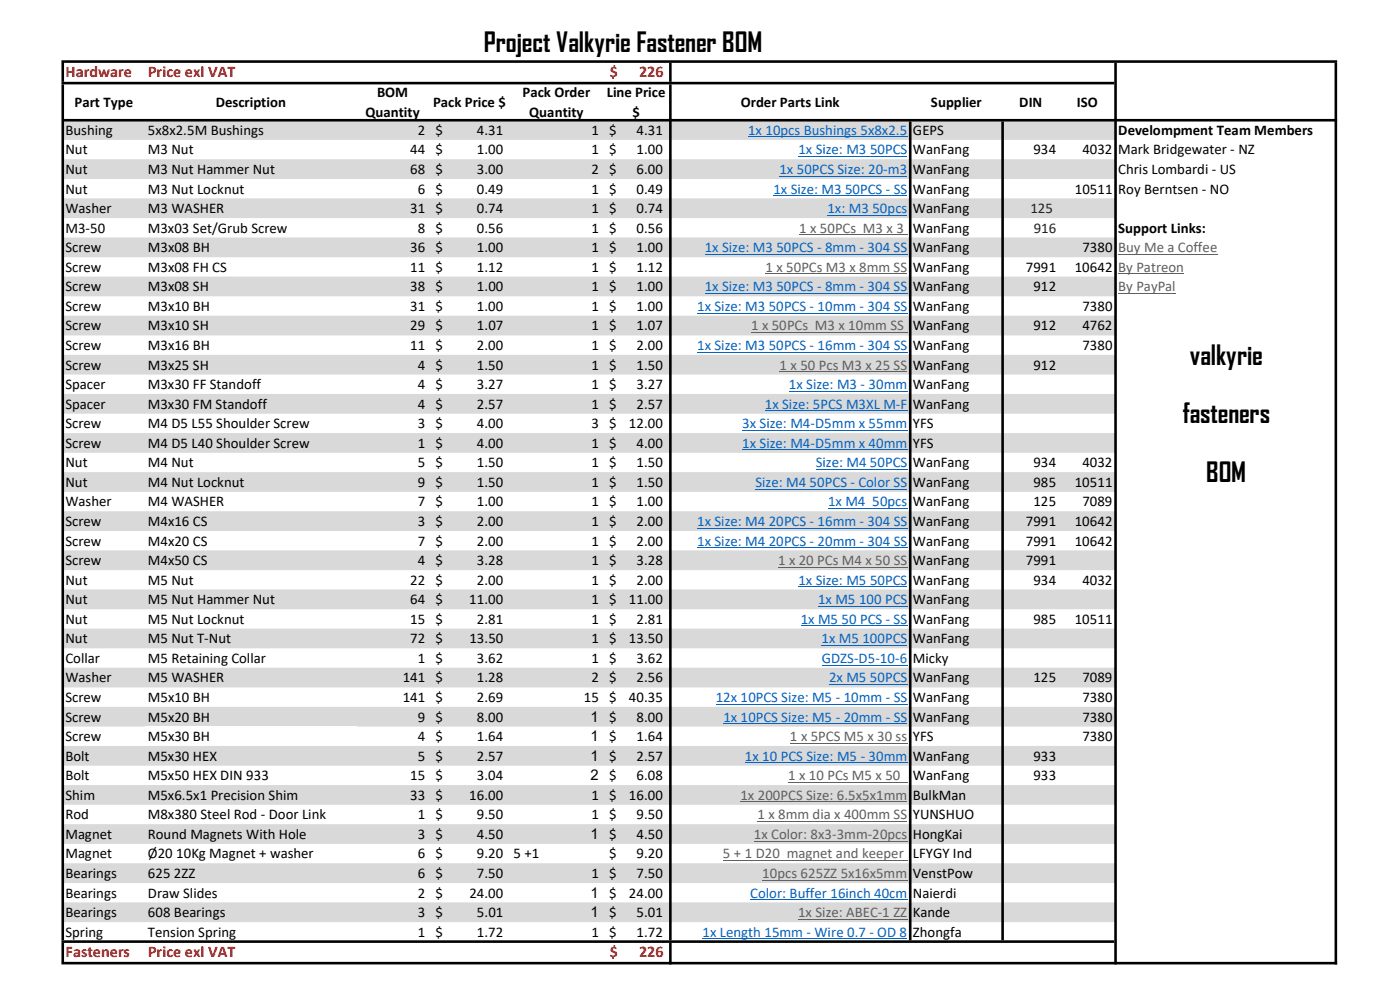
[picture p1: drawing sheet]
<svg xmlns="http://www.w3.org/2000/svg" width="297mm" height="210mm" viewBox="0 0 297 210" stroke-linecap="round" stroke-linejoin="round" font-family="sans-serif">
<defs><g id="words">
<g font-size="5.7">
<text x="102.6" y="11.1">Project Valkyrie Fastener BOM</text>
<text x="252.4" y="77.4">valkyrie</text>
<text x="250.9" y="89.8">fasteners</text>
<text x="255.9" y="102.3">BOM</text>
</g>
<g font-size="3.4" fill="#f00">
<text x="13.9" y="16.3">Hardware</text>
<text x="31.4" y="16.3">Price exl VAT</text>
<text x="129.4" y="16.3">$</text>
<text x="135.6" y="16.3">226</text>
<text x="13.9" y="203">Fasteners</text>
<text x="31.4" y="203">Price exl VAT</text>
<text x="129.4" y="203">$</text>
<text x="135.6" y="203">226</text>
</g>
<g font-size="3.1">
<text x="15.8" y="22.6">Part Type</text>
<text x="45.8" y="22.6">Description</text>
<text x="80" y="20.6">BOM</text>
<text x="91.9" y="22.6">Pack Price $</text>
<text x="110.9" y="20.6">Pack Order</text>
<text x="128.7" y="20.6">Line Price</text>
<text x="157.2" y="22.6">Order Parts Link</text>
<text x="197.5" y="22.6">Supplier</text>
<text x="216.2" y="22.6">DIN</text>
<text x="228.5" y="22.6">ISO</text>
<text x="13.9" y="28.6">Bushing</text>
<text x="31.4" y="28.6">5x8x2.5M Bushings</text>
<text x="77.5" y="24.7">Quantity</text>
<text x="88.6" y="28.6">2 $</text>
<text x="101.2" y="28.6">4.31</text>
<text x="112.3" y="24.7">Quantity</text>
<text x="125.5" y="28.6">1 $</text>
<text x="134.2" y="24.7">$</text>
<text x="135" y="28.6">4.31</text>
<text x="193.7" y="28.6">GEPS</text>
<text x="237.2" y="28.6">Develompment Team Members</text>
<text x="13.9" y="32.8">Nut</text>
<text x="31.4" y="32.8">M3 Nut</text>
<text x="87" y="32.8">44 $</text>
<text x="101.2" y="32.8">1.00</text>
<text x="125.5" y="32.8">1 $</text>
<text x="135" y="32.8">1.00</text>
<text x="193.7" y="32.8">WanFang</text>
<text x="219.3" y="32.8">934</text>
<text x="229.6" y="32.8">4032 Mark Bridgewater - NZ</text>
<text x="13.9" y="36.9">Nut</text>
<text x="13.9" y="41.1">Nut</text>
<text x="31.4" y="36.9">M3 Nut Hammer Nut</text>
<text x="31.4" y="41.1">M3 Nut Locknut</text>
<text x="87" y="36.9">68 $</text>
<text x="88.6" y="41.1">6 $</text>
<text x="101.2" y="41.1">0.49</text>
<text x="101.2" y="36.9">3.00</text>
<text x="125.5" y="36.9">2 $</text>
<text x="125.5" y="41.1">1 $</text>
<text x="135" y="36.9">6.00</text>
<text x="135" y="41.1">0.49</text>
<text x="193.7" y="36.9">WanFang</text>
<text x="193.7" y="41.1">WanFang</text>
<text x="228" y="41.1">10511 Roy Berntsen - NO</text>
<text x="237.2" y="36.9">Chris Lombardi - US</text>
<text x="13.9" y="45.2">Washer</text>
<text x="31.4" y="45.2">M3 WASHER</text>
<text x="87" y="45.2">31 $</text>
<text x="101.2" y="45.2">0.74</text>
<text x="125.5" y="45.2">1 $</text>
<text x="135" y="45.2">0.74</text>
<text x="193.7" y="45.2">WanFang</text>
<text x="13.9" y="49.4">M3-50</text>
<text x="13.9" y="53.5">Screw</text>
<text x="31.4" y="53.5">M3x08 BH</text>
<text x="31.4" y="49.4">M3x03 Set/Grub Screw</text>
<text x="87" y="53.5">36 $</text>
<text x="88.6" y="49.4">8 $</text>
<text x="101.2" y="49.4">0.56</text>
<text x="101.2" y="53.5">1.00</text>
<text x="125.5" y="49.4">1 $</text>
<text x="125.5" y="53.5">1 $</text>
<text x="135" y="49.4">0.56</text>
<text x="135" y="53.5">1.00</text>
<text x="193.7" y="49.4">WanFang</text>
<text x="193.7" y="53.5">WanFang</text>
<text x="229.6" y="53.5">7380</text>
<text x="237.2" y="49.4">Support Links:</text>
<text x="13.9" y="57.7">Screw</text>
<text x="31.4" y="57.7">M3x08 FH CS</text>
<text x="87" y="57.7">11 $</text>
<text x="101.2" y="57.7">1.12</text>
<text x="125.5" y="57.7">1 $</text>
<text x="135" y="57.7">1.12</text>
<text x="193.7" y="57.7">WanFang</text>
<text x="217.6" y="57.7">7991</text>
<text x="228" y="57.7">10642</text>
<text x="13.9" y="61.8">Screw</text>
<text x="13.9" y="66">Screw</text>
<text x="31.4" y="61.8">M3x08 SH</text>
<text x="31.4" y="66">M3x10 BH</text>
<text x="87" y="66">31 $</text>
<text x="87" y="61.8">38 $</text>
<text x="101.2" y="61.8">1.00</text>
<text x="101.2" y="66">1.00</text>
<text x="125.5" y="61.8">1 $</text>
<text x="125.5" y="66">1 $</text>
<text x="135" y="61.8">1.00</text>
<text x="135" y="66">1.00</text>
<text x="193.7" y="61.8">WanFang</text>
<text x="193.7" y="66">WanFang</text>
<text x="219.3" y="61.8">912</text>
<text x="229.6" y="66">7380</text>
<text x="13.9" y="70.1">Screw</text>
<text x="31.4" y="70.1">M3x10 SH</text>
<text x="87" y="70.1">29 $</text>
<text x="101.2" y="70.1">1.07</text>
<text x="125.5" y="70.1">1 $</text>
<text x="135" y="70.1">1.07</text>
<text x="193.7" y="70.1">WanFang</text>
<text x="219.3" y="70.1">912</text>
<text x="229.6" y="70.1">4762</text>
<text x="13.9" y="74.3">Screw</text>
<text x="31.4" y="74.3">M3x16 BH</text>
<text x="87" y="74.3">11 $</text>
<text x="101.2" y="74.3">2.00</text>
<text x="125.5" y="74.3">1 $</text>
<text x="135" y="74.3">2.00</text>
<text x="193.7" y="74.3">WanFang</text>
<text x="229.6" y="74.3">7380</text>
<text x="13.9" y="78.4">Screw</text>
<text x="13.9" y="82.5">Spacer</text>
<text x="31.4" y="78.4">M3x25 SH</text>
<text x="31.4" y="82.5">M3x30 FF Standoff</text>
<text x="88.6" y="78.4">4 $</text>
<text x="88.6" y="82.5">4 $</text>
<text x="101.2" y="78.4">1.50</text>
<text x="101.2" y="82.5">3.27</text>
<text x="125.5" y="78.4">1 $</text>
<text x="125.5" y="82.5">1 $</text>
<text x="135" y="78.4">1.50</text>
<text x="135" y="82.5">3.27</text>
<text x="193.7" y="78.4">WanFang</text>
<text x="193.7" y="82.5">WanFang</text>
<text x="219.3" y="78.4">912</text>
<text x="13.9" y="86.7">Spacer</text>
<text x="31.4" y="86.7">M3x30 FM Standoff</text>
<text x="88.6" y="86.7">4 $</text>
<text x="101.2" y="86.7">2.57</text>
<text x="125.5" y="86.7">1 $</text>
<text x="135" y="86.7">2.57</text>
<text x="193.7" y="86.7">WanFang</text>
<text x="13.9" y="90.8">Screw</text>
<text x="13.9" y="95">Screw</text>
<text x="31.4" y="90.8">M4 D5 L55 Shoulder Screw</text>
<text x="31.4" y="95">M4 D5 L40 Shoulder Screw</text>
<text x="88.7" y="90.8">3 $</text>
<text x="88.7" y="95">1 $</text>
<text x="101.2" y="90.8">4.00</text>
<text x="101.2" y="95">4.00</text>
<text x="125.5" y="90.8">3 $</text>
<text x="125.5" y="95">1 $</text>
<text x="133.4" y="90.8">12.00</text>
<text x="135" y="95">4.00</text>
<text x="193.7" y="90.8">YFS</text>
<text x="193.7" y="95">YFS</text>
<text x="13.9" y="99.1">Nut</text>
<text x="31.4" y="99.1">M4 Nut</text>
<text x="88.7" y="99.1">5 $</text>
<text x="101.2" y="99.1">1.50</text>
<text x="125.5" y="99.1">1 $</text>
<text x="135" y="99.1">1.50</text>
<text x="193.7" y="99.1">WanFang</text>
<text x="219.3" y="99.1">934</text>
<text x="229.6" y="99.1">4032</text>
<text x="13.9" y="103.3">Nut</text>
<text x="13.9" y="107.4">Washer</text>
<text x="31.4" y="107.4">M4 WASHER</text>
<text x="31.4" y="103.3">M4 Nut Locknut</text>
<text x="88.6" y="103.3">9 $</text>
<text x="88.7" y="107.4">7 $</text>
<text x="101.2" y="103.3">1.50</text>
<text x="101.2" y="107.4">1.00</text>
<text x="125.5" y="103.3">1 $</text>
<text x="125.5" y="107.4">1 $</text>
<text x="135" y="103.3">1.50</text>
<text x="135" y="107.4">1.00</text>
<text x="193.7" y="103.3">WanFang</text>
<text x="193.7" y="107.4">WanFang</text>
<text x="219.3" y="103.3">985</text>
<text x="219.3" y="107.4">125</text>
<text x="228" y="103.3">10511</text>
<text x="229.6" y="107.4">7089</text>
<text x="13.9" y="111.6">Screw</text>
<text x="31.4" y="111.6">M4x16 CS</text>
<text x="88.7" y="111.6">3 $</text>
<text x="101.2" y="111.6">2.00</text>
<text x="125.5" y="111.6">1 $</text>
<text x="135" y="111.6">2.00</text>
<text x="193.7" y="111.6">WanFang</text>
<text x="217.6" y="111.6">7991</text>
<text x="228" y="111.6">10642</text>
<text x="13.9" y="115.7">Screw</text>
<text x="13.9" y="119.9">Screw</text>
<text x="31.4" y="115.7">M4x20 CS</text>
<text x="31.4" y="119.9">M4x50 CS</text>
<text x="88.7" y="115.7">7 $</text>
<text x="88.7" y="119.9">4 $</text>
<text x="101.2" y="115.7">2.00</text>
<text x="101.2" y="119.9">3.28</text>
<text x="125.5" y="115.7">1 $</text>
<text x="125.5" y="119.9">1 $</text>
<text x="135" y="115.7">2.00</text>
<text x="135" y="119.9">3.28</text>
<text x="193.7" y="115.7">WanFang</text>
<text x="193.7" y="119.9">WanFang</text>
<text x="217.6" y="115.7">7991</text>
<text x="217.6" y="119.9">7991</text>
<text x="228" y="115.7">10642</text>
<text x="13.9" y="124">Nut</text>
<text x="31.4" y="124">M5 Nut</text>
<text x="87" y="124">22 $</text>
<text x="101.2" y="124">2.00</text>
<text x="125.5" y="124">1 $</text>
<text x="135" y="124">2.00</text>
<text x="193.7" y="124">WanFang</text>
<text x="219.3" y="124">934</text>
<text x="229.6" y="124">4032</text>
<text x="13.9" y="128.2">Nut</text>
<text x="31.4" y="128.2">M5 Nut Hammer Nut</text>
<text x="87" y="128.2">64 $</text>
<text x="99.6" y="128.2">11.00</text>
<text x="125.5" y="128.2">1 $</text>
<text x="133.4" y="128.2">11.00</text>
<text x="193.7" y="128.2">WanFang</text>
<text x="13.9" y="132.3">Nut</text>
<text x="13.9" y="136.5">Nut</text>
<text x="31.4" y="132.3">M5 Nut Locknut</text>
<text x="31.4" y="136.5">M5 Nut T-Nut</text>
<text x="87" y="132.3">15 $</text>
<text x="87.1" y="136.5">72 $</text>
<text x="99.6" y="136.5">13.50</text>
<text x="101.2" y="132.3">2.81</text>
<text x="125.5" y="136.5">1 $</text>
<text x="125.5" y="132.3">1 $</text>
<text x="133.4" y="136.5">13.50</text>
<text x="135" y="132.3">2.81</text>
<text x="193.7" y="132.3">WanFang</text>
<text x="193.7" y="136.5">WanFang</text>
<text x="219.3" y="132.3">985</text>
<text x="228" y="132.3">10511</text>
<text x="13.9" y="140.6">Collar</text>
<text x="31.4" y="140.6">M5 Retaining Collar</text>
<text x="88.6" y="140.6">1 $</text>
<text x="101.2" y="140.6">3.62</text>
<text x="125.5" y="140.6">1 $</text>
<text x="135" y="140.6">3.62</text>
<text x="193.7" y="140.6">Micky</text>
<text x="13.9" y="144.8">Washer</text>
<text x="13.9" y="148.9">Screw</text>
<text x="31.4" y="144.8">M5 WASHER</text>
<text x="31.4" y="148.9">M5x10 BH</text>
<text x="85.4" y="144.8">141 $</text>
<text x="85.4" y="148.9">141 $</text>
<text x="101.2" y="144.8">1.28</text>
<text x="101.2" y="148.9">2.69</text>
<text x="123.9" y="148.9">15 $</text>
<text x="125.5" y="144.8">2 $</text>
<text x="133.4" y="148.9">40.35</text>
<text x="135" y="144.8">2.56</text>
<text x="193.7" y="144.8">WanFang</text>
<text x="193.7" y="148.9">WanFang</text>
<text x="219.3" y="144.8">125</text>
<text x="229.6" y="144.8">7089</text>
<text x="229.6" y="148.9">7380</text>
<text x="13.9" y="153.1">Screw</text>
<text x="31.4" y="153.1">M5x20 BH</text>
<text x="88.7" y="153.1">9 $</text>
<text x="101.2" y="153.1">8.00</text>
<text x="125.3" y="153.1">1 $</text>
<text x="135" y="153.1">8.00</text>
<text x="193.7" y="153.1">WanFang</text>
<text x="229.6" y="153.1">7380</text>
<text x="13.9" y="157.2">Screw</text>
<text x="13.9" y="161.4">Bolt</text>
<text x="31.4" y="157.2">M5x30 BH</text>
<text x="31.4" y="161.4">M5x30 HEX</text>
<text x="88.6" y="161.4">5 $</text>
<text x="88.7" y="157.2">4 $</text>
<text x="101.2" y="161.4">2.57</text>
<text x="101.2" y="157.2">1.64</text>
<text x="125.3" y="157.2">1 $</text>
<text x="125.3" y="161.4">1 $</text>
<text x="135" y="157.2">1.64</text>
<text x="135" y="161.4">2.57</text>
<text x="193.7" y="157.2">YFS</text>
<text x="193.7" y="161.4">WanFang</text>
<text x="219.3" y="161.4">933</text>
<text x="229.6" y="157.2">7380</text>
<text x="13.9" y="165.5">Bolt</text>
<text x="31.4" y="165.5">M5x50 HEX DIN 933</text>
<text x="87" y="165.5">15 $</text>
<text x="101.2" y="165.5">3.04</text>
<text x="125.3" y="165.5">2 $</text>
<text x="135" y="165.5">6.08</text>
<text x="193.7" y="165.5">WanFang</text>
<text x="219.3" y="165.5">933</text>
<text x="13.9" y="169.7">Shim</text>
<text x="13.9" y="173.8">Rod</text>
<text x="31.4" y="173.8">M8x380 Steel Rod - Door Link</text>
<text x="31.4" y="169.7">M5x6.5x1 Precision Shim</text>
<text x="87" y="169.7">33 $</text>
<text x="88.6" y="173.8">1 $</text>
<text x="99.6" y="169.7">16.00</text>
<text x="101.2" y="173.8">9.50</text>
<text x="125.5" y="169.7">1 $</text>
<text x="125.5" y="173.8">1 $</text>
<text x="133.4" y="169.7">16.00</text>
<text x="135" y="173.8">9.50</text>
<text x="193.7" y="169.7">BulkMan</text>
<text x="193.7" y="173.8">YUNSHUO</text>
<text x="13.9" y="178">Magnet</text>
<text x="31.4" y="178">Round Magnets With Hole</text>
<text x="88.6" y="178">3 $</text>
<text x="101.2" y="178">4.50</text>
<text x="125.3" y="178">1 $</text>
<text x="135" y="178">4.50</text>
<text x="193.7" y="178">HongKai</text>
<text x="13.9" y="182.1">Magnet</text>
<text x="31.4" y="182.1">Ø20 10Kg Magnet + washer</text>
<text x="88.6" y="182.1">6 $</text>
<text x="101.2" y="182.1">9.20</text>
<text x="108.9" y="182.1">5 +1</text>
<text x="129.2" y="182.1">$</text>
<text x="135" y="182.1">9.20</text>
<text x="193.7" y="182.1">LFYGY Ind</text>
<text x="13.9" y="186.3">Bearings</text>
<text x="13.9" y="190.4">Bearings</text>
<text x="31.4" y="186.3">625 2ZZ</text>
<text x="31.4" y="190.4">Draw Slides</text>
<text x="88.6" y="186.3">6 $</text>
<text x="88.6" y="190.4">2 $</text>
<text x="99.6" y="190.4">24.00</text>
<text x="101.2" y="186.3">7.50</text>
<text x="125.3" y="190.4">1 $</text>
<text x="125.5" y="186.3">1 $</text>
<text x="133.4" y="190.4">24.00</text>
<text x="135" y="186.3">7.50</text>
<text x="193.7" y="186.3">VenstPow</text>
<text x="193.7" y="190.4">Naierdi</text>
<text x="13.9" y="194.6">Bearings</text>
<text x="31.4" y="194.6">608 Bearings</text>
<text x="88.6" y="194.6">3 $</text>
<text x="101.2" y="194.6">5.01</text>
<text x="125.3" y="194.6">1 $</text>
<text x="135" y="194.6">5.01</text>
<text x="193.7" y="194.6">Kande</text>
<text x="13.9" y="198.7">Spring</text>
<text x="31.4" y="198.7">Tension Spring</text>
<text x="88.7" y="198.7">1 $</text>
<text x="101.2" y="198.7">1.72</text>
<text x="125.5" y="198.7">1 $</text>
<text x="135" y="198.7">1.72</text>
<text x="193.7" y="198.7">Zhongfa</text>
</g>
<g font-size="3.1" fill="#0563c1">
<text x="158.7" y="28.6">1x 10pcs Bushings 5x8x2.5</text>
<text x="169.4" y="32.8">1x Size: M3 50PCS</text>
<text x="164.1" y="41.1">1x Size: M3 50PCS - SS</text>
<text x="165.4" y="36.9">1x 50PCS Size: 20-m3</text>
<text x="149.5" y="53.5">1x Size: M3 50PCS - 8mm - 304 SS</text>
<text x="147.9" y="66">1x Size: M3 50PCS - 10mm - 304 SS</text>
<text x="149.5" y="61.8">1x Size: M3 50PCS - 8mm - 304 SS</text>
<text x="147.9" y="74.3">1x Size: M3 50PCS - 16mm - 304 SS</text>
<text x="167.4" y="82.5">1x Size: M3 - 30mm</text>
<text x="162.3" y="86.7">1x Size: 5PCS M3XL M-F</text>
<text x="157.5" y="90.8">3x Size: M4-D5mm x 55mm</text>
<text x="157.5" y="95">1x Size: M4-D5mm x 40mm</text>
<text x="173.1" y="99.1">Size: M4 50PCS</text>
<text x="160.3" y="103.3">Size: M4 50PCS - Color SS</text>
<text x="175.7" y="107.4">1x M4 50pcs</text>
<text x="147.9" y="111.6">1x Size: M4 20PCS - 16mm - 304 SS</text>
<text x="147.9" y="115.7">1x Size: M4 20PCS - 20mm - 304 SS</text>
<text x="169.4" y="124">1x Size: M5 50PCS</text>
<text x="173.6" y="128.2">1x M5 100 PCS</text>
<text x="169.9" y="132.3">1x M5 50 PCS - SS</text>
<text x="174.3" y="136.5">1x M5 100PCS</text>
<text x="174.3" y="140.6">GDZS-D5-10-6</text>
<text x="151.8" y="148.9">12x 10PCS Size: M5 - 10mm - SS</text>
<text x="175.9" y="144.8">2x M5 50PCS</text>
<text x="153.5" y="153.1">1x 10PCS Size: M5 - 20mm - SS</text>
<text x="158" y="161.4">1x 10 PCS Size: M5 - 30mm</text>
<text x="159.2" y="190.4">Color: Buffer 16inch 40cm</text>
<text x="149.1" y="198.7">1x Length 15mm - Wire 0.7 - OD 8</text>
</g>
<text font-size="3.1" fill="#0070c0" x="175.6" y="45.2">1x: M3 50pcs</text>
<g font-size="3.1" fill="#222">
<text x="218.6" y="45.3">125</text>
<text x="219.3" y="49.4">916</text>
</g>
<g font-size="3.1" fill="#5f5f5f">
<text x="169.5" y="49.4">1 x 50PCs M3 x 3</text>
<text x="237.2" y="53.5">Buy Me a Coffee</text>
<text x="162.4" y="57.7">1 x 50PCs M3 x 8mm SS</text>
<text x="237.2" y="57.7">By Patreon</text>
<text x="237.2" y="61.8">By PayPal</text>
<text x="159.3" y="70.1">1 x 50PCs M3 x 10mm SS</text>
<text x="165.4" y="78.4">1 x 50 Pcs M3 x 25 SS</text>
<text x="165.1" y="119.9">1 x 20 PCs M4 x 50 SS</text>
<text x="167.6" y="157.2">1 x 5PCS M5 x 30 ss</text>
<text x="167.2" y="165.5">1 x 10 PCs M5 x 50</text>
<text x="157.1" y="169.7">1x 200PCS Size: 6.5x5x1mm</text>
<text x="160.7" y="173.8">1 x 8mm dia x 400mm SS</text>
<text x="159.9" y="178">1x Color: 8x3-3mm-20pcs</text>
<text x="153.4" y="182.1">5 + 1 D20 magnet and keeper</text>
<text x="161.7" y="186.3">10pcs 625ZZ 5x16x5mm</text>
<text x="169.3" y="194.6">1x Size: ABEC-1 ZZ</text>
</g>
</g></defs>
<path d="M13.5 25.5h223.2v4.2h-223.2zM13.5 33.8h223.2v4.2h-223.2zM13.5 42.1h223.2v4.2h-223.2zM13.5 50.4h223.2v4.2h-223.2zM13.5 58.7h223.2v4.2h-223.2zM13.5 67h223.2v4.2h-223.2zM13.5 75.3h223.2v4.2h-223.2zM13.5 83.6h223.2v4.2h-223.2zM13.5 91.9h223.2v4.2h-223.2zM13.5 100.2h223.2v4.2h-223.2zM13.5 108.5h223.2v4.1h-223.2zM13.5 116.8h223.2v4.1h-223.2zM13.5 125.1h223.2v4.1h-223.2zM13.5 133.3h223.2v4.2h-223.2zM13.5 141.6h223.2v4.2h-223.2zM13.5 149.9h223.2v4.2h-223.2z" fill-rule="evenodd" fill="#d9d9d9"/>
<path d="M30.8 154.1h44.9v4.2h-44.9z" fill="#fff"/>
<path d="M13.5 158.2h223.2v4.2h-223.2zM13.5 166.5h223.2v4.2h-223.2zM13.5 174.8h223.2v4.2h-223.2zM13.5 183.1h223.2v4.2h-223.2zM13.5 191.4h223.2v4.2h-223.2z" fill-rule="evenodd" fill="#d9d9d9"/>
<g fill="none" stroke="#0563c1" stroke-width=".21">
<path d="M158.7 29.1h33.8M165.4 37.4h27.1M169.4 33.2h23.1M149.5 54h43M164.1 41.5h28.4M147.9 66.4h44.6M147.9 74.7h44.6M149.5 62.3h43M157.5 91.3h35M157.5 95.4h35M162.3 87.1h30.2M167.4 83h25.1"/>
<path d="M173.1 99.6h19.4M147.9 112h44.6M147.9 116.2h44.6M160.3 103.7h32.2M175.7 107.9h16.8M169.4 124.5h23.1M169.9 132.8h22.6M173.6 128.6h18.9M174.3 136.9h18.2M151.8 149.4h40.7M153.5 153.5h39M174.3 141.1h18.2"/>
<path d="M175.9 145.2h16.6M158 161.8h34.5M149.1 199.2h43.4M159.2 190.9h33.3"/>
</g>
<path d="M175.6 45.7h16.9" fill="none" stroke="#0070c0" stroke-width=".21"/>
<g fill="none" stroke="#5f5f5f" stroke-width=".21">
<path d="M162.4 58.1h30.1M169.5 49.8h23M237.2 54h21.1M237.2 58.1h14M159.3 70.5h33.2M165.4 78.8h27.1M237.2 62.3h12.2M165.1 120.3h27.4M167.6 157.7h24.9M157.1 170.1h35.4M159.9 178.4h32.6M160.7 174.3h31.8"/>
<path d="M167.2 166h25.3M153.4 182.6h39.1M161.7 186.7h30.8M169.3 195h23.2"/>
</g>
<g fill="#000">
<path d="M13 12.8h.6v4.6h-.6zM141.9 13.3h.6v4.1h-.6zM13 17.9h.6v181.6h-.6zM141.9 17.9h.6v181.6h-.6zM13 200h.6v4.6h-.6zM141.9 200h.6v4.6h-.6zM236.4 13.3h.5v191.3h-.5zM283.1 13.3h.6v191.3h-.6zM192.8 25.8h.6v173.7h-.6zM212.4 25.8h.6v173.7h-.6z" fill-rule="evenodd"/>
<path d="M13.6 12.8h270.1v.5h-270.1zM13 17.4h223.4v.5h-223.4zM13.6 25.2h270.1v.6h-270.1zM13 199.5h223.4v.5h-223.4zM13.6 204h270.1v.6h-270.1z" fill-rule="evenodd"/>
</g>
<use href="#words"/>
</svg>
